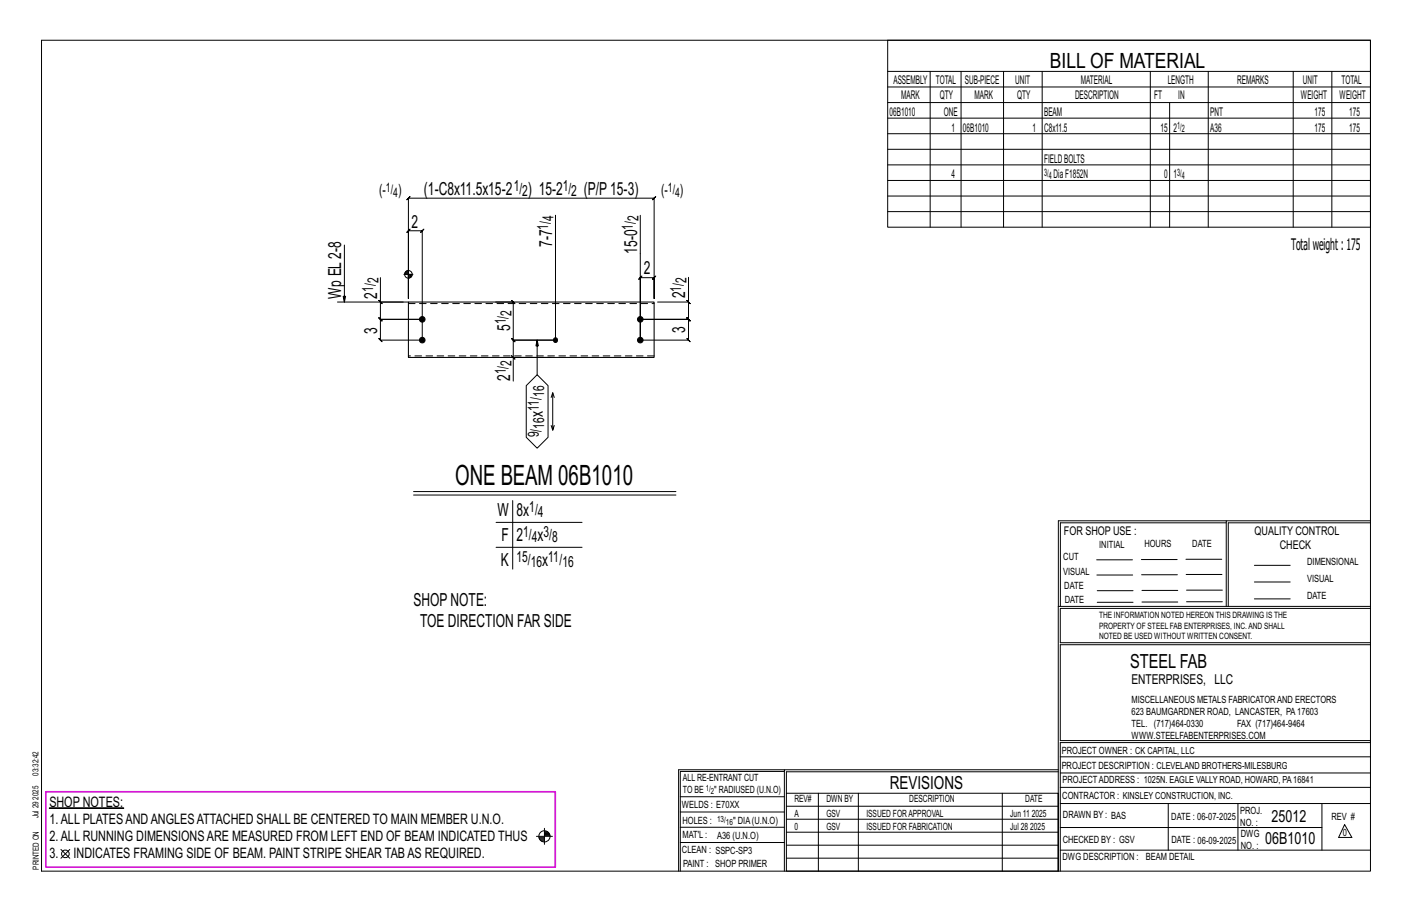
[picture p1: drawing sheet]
<svg xmlns="http://www.w3.org/2000/svg" width="432mm" height="279mm" viewBox="0 0 432 279" stroke-linecap="round" stroke-linejoin="round" font-family="sans-serif">
<defs><g id="words">
<text font-size="8.6" x="139.2" y="148.3">ONE BEAM 06B1010</text>
<text font-size="6.4" x="321.1" y="20.7">BILL OF MATERIAL</text>
<text font-size="5.9" x="345.6" y="204.1">STEEL FAB</text>
<g font-size="5.5">
<text x="129.6" y="59.6">(1-C8x11.5x15-2</text>
<text x="161.4" y="59.6">) 15-2</text>
<text x="178.5" y="59.6">(P/P15-3)</text>
<text x="125.8" y="69.6">2</text>
<text x="168.9" y="75.5" transform="rotate(-90 168.9 75.5)">7-7</text>
<text x="194.8" y="77.6" transform="rotate(-90 194.8 77.6)">15-0</text>
<text x="196.9" y="83.9">2</text>
<text x="104.3" y="91.3" transform="rotate(-90 104.3 91.3)">Wp EL2-8</text>
<text x="115.3" y="91.3" transform="rotate(-90 115.3 91.3)">2</text>
<text x="209.6" y="91.2" transform="rotate(-90 209.6 91.2)">2</text>
<text x="156" y="101.2" transform="rotate(-90 156 101.2)">5</text>
<text x="209.6" y="101.8" transform="rotate(-90 209.6 101.8)">3</text>
<text x="115.3" y="102.1" transform="rotate(-90 115.3 102.1)">3</text>
<text x="156" y="116.5" transform="rotate(-90 156 116.5)">2</text>
<text x="166" y="127.6" transform="rotate(-90 166 127.6)">x</text>
<text x="152.1" y="157.7">W</text>
<text x="158" y="157.7">8x</text>
<text x="153.3" y="165.4">F</text>
<text x="158" y="165.4">2</text>
<text x="164.4" y="165.4">x</text>
<text x="153.1" y="173">K</text>
<text x="165.8" y="173">x</text>
<text x="126.5" y="185.1">SHOPNOTE:</text>
<text x="128.5" y="191.6">TOE DIRECTION FAR SIDE</text>
<text x="272.2" y="241.1">REVISIONS</text>
</g>
<g font-size="5.1">
<text x="388.9" y="251.3">25012</text>
<text x="386.9" y="258.1">06B1010</text>
</g>
<text font-size="4.9" x="394.8" y="76.4">Totalweight : 175</text>
<g font-size="4.7">
<text x="115.9" y="59.7">(-</text>
<text x="121.7" y="59.7">)</text>
<text x="157.1" y="58.3">1/</text>
<text x="172.1" y="58.3">1/</text>
<text x="202.2" y="59.7">(-</text>
<text x="207.9" y="59.7">)</text>
<text x="159.7" y="60">2</text>
<text x="174.7" y="60">2</text>
<text x="167.6" y="70.2" transform="rotate(-90 167.6 70.2)">1/</text>
<text x="169.3" y="67.6" transform="rotate(-90 169.3 67.6)">4</text>
<text x="193.6" y="70.2" transform="rotate(-90 193.6 70.2)">1/</text>
<text x="195.2" y="67.6" transform="rotate(-90 195.2 67.6)">2</text>
<text x="114.1" y="89.2" transform="rotate(-90 114.1 89.2)">1/</text>
<text x="115.8" y="86.6" transform="rotate(-90 115.8 86.6)">2</text>
<text x="208.3" y="89.1" transform="rotate(-90 208.3 89.1)">1/</text>
<text x="210" y="86.5" transform="rotate(-90 210 86.5)">2</text>
<text x="154.7" y="99.1" transform="rotate(-90 154.7 99.1)">1/</text>
<text x="156.4" y="96.5" transform="rotate(-90 156.4 96.5)">2</text>
<text x="156.4" y="111.8" transform="rotate(-90 156.4 111.8)">2</text>
<text x="154.7" y="114.5" transform="rotate(-90 154.7 114.5)">1/</text>
<text x="164.8" y="125.7" transform="rotate(-90 164.8 125.7)">11/</text>
<text x="166.5" y="121.4" transform="rotate(-90 166.5 121.4)">16</text>
<text x="166.5" y="131.1" transform="rotate(-90 166.5 131.1)">16</text>
<text x="164.8" y="133.7" transform="rotate(-90 164.8 133.7)">9/</text>
<text x="161.9" y="156.5">1/</text>
<text x="164.5" y="158.2">4</text>
<text x="160" y="164.1">1/</text>
<text x="162.6" y="165.8">4</text>
<text x="166.2" y="164.1">3/</text>
<text x="168.8" y="165.8">8</text>
<text x="158" y="171.7">15/</text>
<text x="162.3" y="173.4">16</text>
<text x="167.7" y="171.7">11/</text>
<text x="172" y="173.4">16</text>
</g>
<g font-size="4.4">
<text x="15.1" y="252">1.ALL PLATESANDANGLESATTACHED SHALL BE CENTERED TO MAIN MEMBER U.N.O.</text>
<text x="15.1" y="246.7">SHOP NOTES:</text>
<text x="15.1" y="257.2">2.ALL RUNNING DIMENSIONSARE MEASURED FROM LEFT END OF BEAM INDICATED THUS</text>
<text x="15.1" y="262.4">3.</text>
<text x="22.5" y="262.4">INDICATES FRAMING SIDE OF BEAM. PAINT STRIPE SHEAR TABAS REQUIRED.</text>
</g>
<text font-size="4.2" x="346" y="209.1">ENTERPRISES, LLC</text>
<g font-size="4">
<text x="118" y="58.7">1/</text>
<text x="204.2" y="58.7">1/</text>
<text x="120.3" y="60.1">4</text>
<text x="206.5" y="60.1">4</text>
</g>
<g font-size="3.7">
<text x="273.2" y="25.6">ASSEMBLY</text>
<text x="286.2" y="25.6">TOTAL</text>
<text x="295.1" y="25.6">SUB-PIECE</text>
<text x="310.4" y="25.6">UNIT</text>
<text x="330.5" y="25.6">MATERIAL</text>
<text x="357.1" y="25.6">LENGTH</text>
<text x="378.3" y="25.6">REMARKS</text>
<text x="398.4" y="25.6">UNIT</text>
<text x="410.2" y="25.6">TOTAL</text>
<text x="272.1" y="35.5">06B1010</text>
<text x="275.6" y="30.4">MARK</text>
<text x="287.4" y="30.4">QTY</text>
<text x="288.6" y="35.5">ONE</text>
<text x="298" y="30.4">MARK</text>
<text x="311" y="30.4">QTY</text>
<text x="319.3" y="35.5">BEAM</text>
<text x="328.7" y="30.4">DESCRIPTION</text>
<text x="353" y="30.4">FT</text>
<text x="360.3" y="30.4">IN</text>
<text x="370.1" y="35.5">PNT</text>
<text x="397.8" y="30.4">WEIGHT</text>
<text x="402" y="35.5">175</text>
<text x="409.6" y="30.4">WEIGHT</text>
<text x="412.6" y="35.5">175</text>
<text x="290.9" y="40.2">1</text>
<text x="294.5" y="40.2">06B1010</text>
<text x="315.8" y="40.2">1</text>
<text x="319.3" y="40.2">C8x11.5</text>
<text x="354.9" y="40.2">15</text>
<text x="358.9" y="40.2">2</text>
<text x="370.1" y="40.2">A36</text>
<text x="402" y="40.2">175</text>
<text x="412.6" y="40.2">175</text>
<text x="319.3" y="49.7">FIELDBOLTS</text>
<text x="290.9" y="54.5">4</text>
<text x="322.2" y="54.5">DiaF1852N</text>
<text x="356" y="54.5">0</text>
<text x="358.9" y="54.5">1</text>
<text x="325.3" y="163.4">FOR SHOP USE :</text>
<text x="383.7" y="163.4">QUALITY CONTROL</text>
<text x="391.4" y="167.8">CHECK</text>
</g>
<g font-size="3.1">
<text x="360" y="39.4">1/</text>
<text x="361.4" y="40.5">2</text>
<text x="319.3" y="53.7">3/</text>
<text x="360" y="53.7">3/</text>
<text x="320.7" y="54.8">4</text>
<text x="361.4" y="54.8">4</text>
<text x="336.2" y="167.4">INITIAL</text>
<text x="350" y="167.1">HOURS</text>
<text x="364.6" y="167.2">DATE</text>
<text x="325.2" y="171.3">CUT</text>
<text x="399.8" y="172.8">DIMENSIONAL</text>
<text x="325.1" y="175.8">VISUAL</text>
<text x="399.8" y="177.9">VISUAL</text>
<text x="325.5" y="180">DATE</text>
<text x="325.7" y="184.4">DATE</text>
<text x="399.8" y="183.1">DATE</text>
<text x="346" y="215">MISCELLANEOUS METALS FABRICATORAND ERECTORS</text>
<text x="346" y="218.6">623 BAUMGARDNER ROAD, LANCASTER, PA17603</text>
<text x="346" y="225.8">WWW.STEELFABENTERPRISES.COM</text>
<text x="346" y="222.2">TEL. (717)464-0330</text>
<text x="378.3" y="222.2">FAX (717)464-9464</text>
<text x="324.7" y="230.5">PROJECT OWNER : CK CAPITAL, LLC</text>
<text x="208.8" y="238.8">ALL RE-ENTRANT CUT</text>
<text x="324.7" y="235.1">PROJECT DESCRIPTION : CLEVELAND BROTHERS-MILESBURG</text>
<text x="324.9" y="239.5">PROJECTADDRESS : 1025N. EAGLE VALLY ROAD, HOWARD, PA16841</text>
<text x="208.8" y="242.5">TO BE</text>
<text x="218.4" y="242.5">&quot; RADIUSED (U.N.O)</text>
<text x="242.9" y="245.3">REV#</text>
<text x="252.7" y="245.3">DWN BY</text>
<text x="278.1" y="245.3">DESCRIPTION</text>
<text x="313.5" y="245.3">DATE</text>
<text x="324.9" y="244.2">CONTRACTOR : KINSLEY CONSTRUCTION, INC.</text>
<text x="208.5" y="247">WELDS : E70XX</text>
<text x="208.7" y="251.7">HOLES :</text>
<text x="224.2" y="251.8">&quot; DIA(U.N.O)</text>
<text x="242.9" y="249.9">A</text>
<text x="252.7" y="249.9">GSV</text>
<text x="264.9" y="249.9">ISSUED FORAPPROVAL</text>
<text x="309" y="249.9">Jun 11</text>
<text x="315.5" y="249.9">2025</text>
<text x="325.1" y="250">DRAWN BY : BAS</text>
<text x="358.2" y="250.5">DATE : 06-07-2025</text>
<text x="379.3" y="248.9">PROJ.</text>
<text x="407.2" y="250.5">REV #</text>
<text x="208.7" y="256.3">MAT'L :</text>
<text x="219.3" y="256.4">A36 (U.N.O)</text>
<text x="242.9" y="253.8">0</text>
<text x="252.7" y="253.8">GSV</text>
<text x="264.9" y="253.8">ISSUED FOR FABRICATION</text>
<text x="309" y="253.8">Jul 28</text>
<text x="315" y="253.8">2025</text>
<text x="325" y="257.6">CHECKED BY : GSV</text>
<text x="358.3" y="257.7">DATE : 06-09-2025</text>
<text x="379.3" y="252.5">NO. :</text>
<text x="379.5" y="255.9">DWG</text>
<text x="410.6" y="255.5">0</text>
<text x="208.6" y="260.7">CLEAN : SSPC-SP3</text>
<text x="324.9" y="262.9">DWG DESCRIPTION :</text>
<text x="350.4" y="263">BEAM DETAIL</text>
<text x="379.5" y="259.5">NO. :</text>
<text x="208.9" y="265">PAINT : SHOP PRIMER</text>
</g>
<g font-size="2.7">
<text x="336.1" y="189">THE INFORMATION NOTED HEREON THIS DRAWING IS THE</text>
<text x="336.1" y="195.4">NOTED BE USED WITHOUT WRITTEN CONSENT.</text>
<text x="336.1" y="192.2">PROPERTY OF STEEL FAB ENTERPRISES, INC.AND SHALL</text>
</g>
<g font-size="2.6">
<text x="215.9" y="241.8">1/</text>
<text x="217.4" y="242.7">2</text>
<text x="219.3" y="251.1">13/</text>
<text x="222" y="252.1">16</text>
</g>
<g font-size="2.5">
<text x="11.7" y="237.1" transform="rotate(-90 11.7 237.1)">03:32:42</text>
<text x="11.8" y="244.4" transform="rotate(-90 11.8 244.4)">2025</text>
<text x="11.8" y="250.1" transform="rotate(-90 11.8 250.1)">Jul 29</text>
<text x="11.9" y="265.8" transform="rotate(-90 11.9 265.8)">PRINTED ON</text>
</g>
</g></defs>
<g fill="#000" stroke="#000" stroke-width=".31">
<path d="M15.1 247h22.7v.1h-22.7z"/>
<circle cx="129.1" cy="97.6" r=".86"/>
<circle cx="195.8" cy="97.6" r=".86"/>
<circle cx="129.1" cy="104" r=".86"/>
<circle cx="169.8" cy="104" r=".68"/>
<circle cx="195.8" cy="104" r=".86"/>
</g>
<g fill="none" stroke="#000" stroke-width=".31">
<path d="M12.7 12.3h406.4v254h-406.4zM271.5 12.3h147.6v57.2h-147.6zM271.5 21.8h147.6M271.5 26.6h147.6M271.5 31.4h147.6M271.5 36.1h147.6M284.5 21.8v47.7M293.9 21.8v47.7M306.9 21.8v47.7M318.7 21.8v47.7M351.8 21.8v47.7M357.7 31.4v38.1"/>
<path d="M369.5 21.8v47.7M395.5 21.8v47.7M407.3 21.8v47.7M271.5 40.9h147.6M271.5 45.6h147.6M271.5 50.4h147.6M271.5 55.2h147.6M271.5 59.9h147.6M105.3 74.9v17.4l-.4-1.7h.8l-.4 1.7M169.9 75.5v-9.7v38.2M195.8 65.8v38.2v-19.1l-.5 .5 1-1-.5 .5h4.2l-.5 .5 1-1-.5 .5v6.4v-30.7l.5-.5-1 1 .5-.5h-75.1l.5-.5-1 1 .5-.5v30.7v-20.8l-.5 .5 1-1-.5 .5h4.2l-.5 .5 1-1-.5 .5v33.5h-12.8l.5 .5-1-1 .5 .5v-6.4l.5 .5-1-1 .5 .5h12.8h-12.8l.5 .5-1-1 .5 .5v-5.3M271.5 64.7h147.6"/>
<path d="M103.2 92.3h21.7M115.8 91.8l1 1zM116.3 84.9v7.4h7M123.5 83.9h2.8M123.8 83.4v.5M124 83.1v.8M124.3 82.9v1M124.5 82.8v1.1M124.7 82.7v1.2M124.9 82.5v8.8M125.1 83.9v1.1M125.3 83.9v1"/>
<path d="M125.5 83.9v.9M125.7 83.9v.8M126 83.9v.4M151.6 92.3h5.4l-.5-.5 1 1-.5-.5v11.7l-.5-.5 1 1-.5-.5h12.9M210.1 91.8l1 1zM210.6 84.8v7.5h-9.5M210.6 92.3v5.3l-.5-.5 1 1-.5-.5h-14.8h14.8l-.5-.5 1 1-.5-.5v6.4l-.5-.5 1 1-.5-.5h-14.8M156.5 108.8l1 1zM160.9 117.9l3.4-3.3 3.3 3.3v15.8l-3.3 3.3-3.4-3.3zM164.3 104l-.4 1.7h.7l-.3-1.7v10.6M168.5 109.3h-11.5v7.2M169.9 104h-12.9l-.5-.5 1 1-.5-.5v5.3"/>
<path d="M168.6 121.5l.4-1.4 .5 1.4M168.6 130.1l.4 1.4M169 120.1v11.4l.5-1.4M126.5 150.3h80.2M126.5 151.3h80.2M151.7 159.7h26.3M156.8 153v21M375 159.8h-50.7v25.6M375 159.2h-51.3l-.1 107.1M419.1 159.2h-44.1v26.2M419.1 159.8h-43.5v25.6M151.7 167.3h26.3"/>
<path d="M335.4 171.1h10.9M335.4 175.8h11M349 171h11M349.1 175.7h11M362.7 171h10.9M362.7 175.6h11M383.6 172.8h11M383.6 177.9h11M323.7 185.4h95.4M335.5 184.1h11M335.5 180.6h11M349.2 184h11"/>
<path d="M349.2 180.5h11M362.9 180.4h10.9M362.9 184h10.9M383.6 183.1h11M419.1 186h-94.9v10.5h94.9M419.1 197.1h-94.9v29.3h94.9v.6h-94.9v39.3M239.9 235.8h-31.9v30.5M239.9 235.3h-32.4v31M323.6 235.3h-83.7v31M323.6 235.9h-83.1v6.6M324.2 236.3h94.9M324.2 231.4h94.9"/>
<path d="M18.6 259.7l2.7 2.7M21.3 259.7l-2.7 2.7M164 255.7h4.9M164.8 255.9h1.7M164.9 256.2h1.6M165 256.5h1.5M165.2 256.8h1.3M165.6 257.1h.9M166.5 253.2v4.9M166.5 254.2h.9M166.5 254.8h1.5M166.5 255.4h1.7"/>
<path d="M166.5 254.5h1.3M166.5 255.1h1.6M208 252.9h31.9M208 257.5h31.9M208 243.6h31.9M208 248.2h31.9M240.5 242.5h83.1v23.8h-83.1zM240.5 258.4h83.1M240.5 254.4h83.1M240.5 250.4h83.1M240.5 246.5h83.1M250.3 242.5v23.8"/>
<path d="M262.5 242.5v23.8M306.5 242.5v23.8M324.2 253h80.1M324.2 245.6h94.9M324.2 259.9h94.9M324.2 240.7h94.9M357.3 245.6v14.3M378.6 245.6v14.3M404.3 245.6v14.3M411.2 252.1l2.2 3.9h-4zM240.5 262.3h83.1"/>
<circle cx="124.9" cy="83.9" r="1.16"/>
<circle cx="166.5" cy="255.7" r="1.71"/>
<circle cx="20" cy="261" r="1.17"/>
</g>
<path d="M14 242h155.8v23.1h-155.8z" fill="none" stroke="#f0f" stroke-width=".5"/>
<path d="M124.9 92.3h75.1v17h-75.1z" fill="none" stroke="#000" stroke-width=".32"/>
<path d="M124.9 92.8h75.1M200 108.8h-75.1" fill="none" stroke="#000" stroke-width=".31" stroke-dasharray="2 1.4"/>
<use href="#words"/>
</svg>
